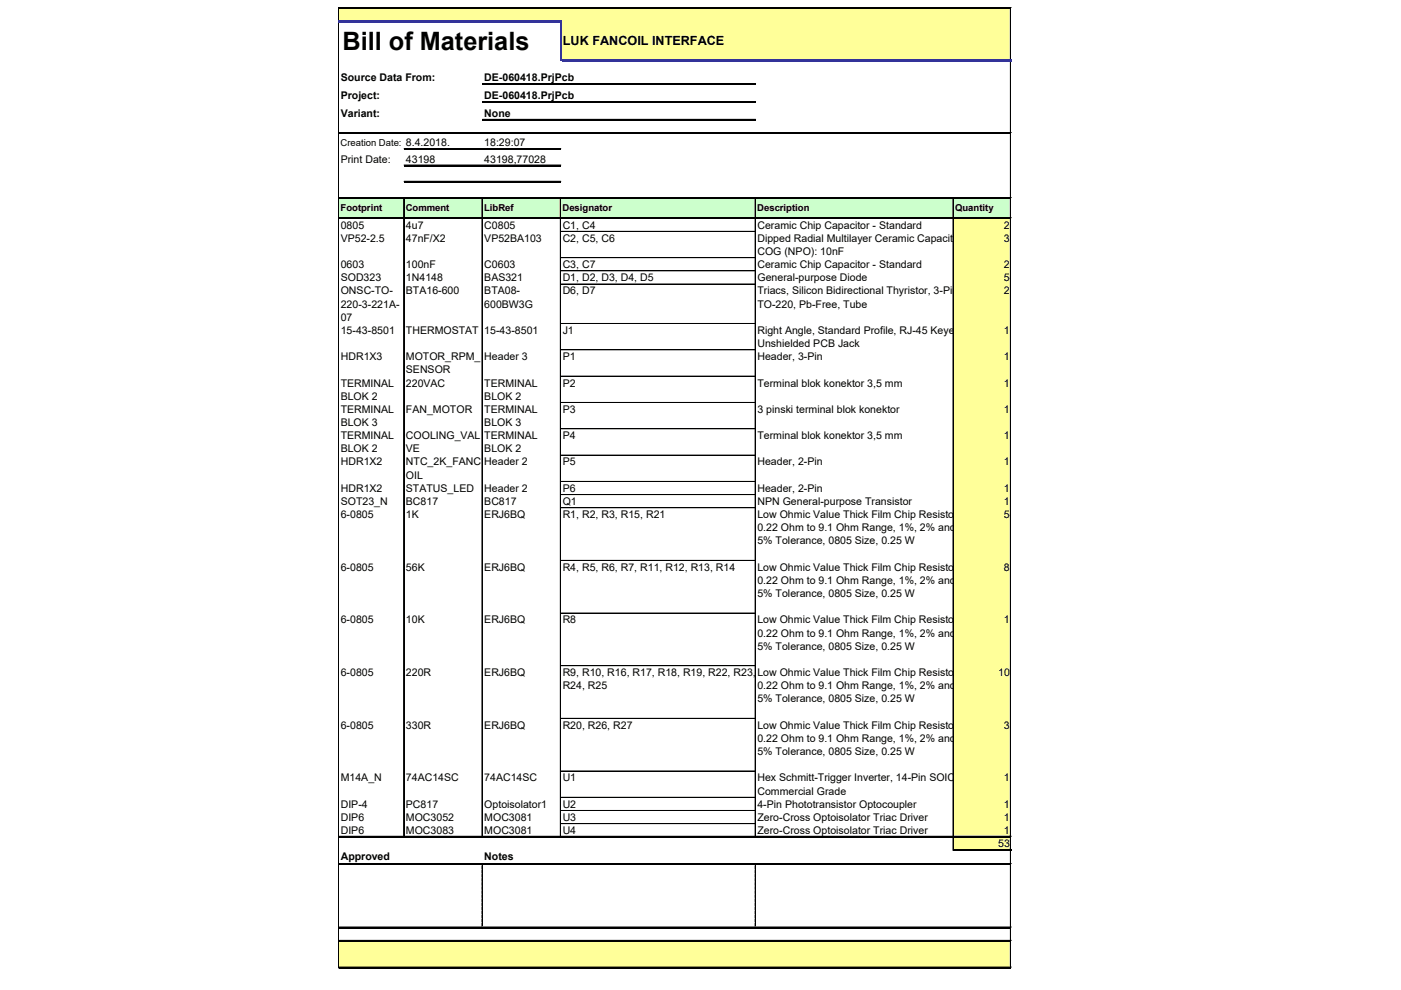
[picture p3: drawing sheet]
<svg xmlns="http://www.w3.org/2000/svg" width="297mm" height="210mm" viewBox="0 0 297 210" stroke-linecap="round" stroke-linejoin="round" font-family="sans-serif">
<defs><g id="words">
<text font-size="5.4" x="72.6" y="10.6">Bill of Materials</text>
<text font-size="2.7" x="119.3" y="9.6">LUK FANCOIL INTERFACE</text>
<g font-size="2.2">
<text x="72.2" y="17.2">Source Data From:</text>
<text x="102.7" y="17.2">DE-060418.PrjPcb</text>
<text x="72.2" y="21">Project:</text>
<text x="102.7" y="21">DE-060418.PrjPcb</text>
<text x="72.2" y="24.7">Variant:</text>
<text x="102.7" y="24.7">None</text>
<text x="72.2" y="34.5">Print Date:</text>
<text x="86.1" y="34.5">43198</text>
<text x="102.7" y="31">18:29:07</text>
<text x="102.7" y="34.5">43198,77028</text>
<text x="72.2" y="48.5">0805</text>
<text x="72.2" y="51.3">VP52-2.5</text>
<text x="86.1" y="48.5">4u7</text>
<text x="86.1" y="51.3">47nF/X2</text>
<text x="102.7" y="48.5">C0805</text>
<text x="102.7" y="51.3">VP52BA103</text>
<text x="119.3" y="48.5">C1, C4</text>
<text x="119.3" y="51.3">C2, C5, C6</text>
<text x="160.6" y="48.5">Ceramic Chip Capacitor - Standard</text>
<text x="160.6" y="51.3">Dipped Radial Multilayer Ceramic Capacitor</text>
<text x="212.8" y="48.5">2</text>
<text x="212.8" y="51.3">3</text>
<text x="72.2" y="56.8">0603</text>
<text x="72.2" y="59.6">SOD323</text>
<text x="86.1" y="56.8">100nF</text>
<text x="86.1" y="59.6">1N4148</text>
<text x="102.7" y="56.8">C0603</text>
<text x="102.7" y="59.6">BAS321</text>
<text x="119.3" y="56.8">C3, C7</text>
<text x="119.3" y="59.6">D1, D2, D3, D4, D5</text>
<text x="160.6" y="54">COG (NPO): 10nF</text>
<text x="160.6" y="56.8">Ceramic Chip Capacitor - Standard</text>
<text x="160.6" y="59.6">General-purpose Diode</text>
<text x="212.8" y="56.8">2</text>
<text x="212.8" y="59.6">5</text>
<text x="72.2" y="62.4">ONSC-TO-</text>
<text x="72.2" y="65.2">220-3-221A-</text>
<text x="86.1" y="62.4">BTA16-600</text>
<text x="102.7" y="62.4">BTA08-</text>
<text x="102.7" y="65.2">600BW3G</text>
<text x="119.3" y="62.4">D6, D7</text>
<text x="160.6" y="62.4">Triacs, Silicon Bidirectional Thyristor, 3-Pin</text>
<text x="160.6" y="65.2">TO-220, Pb-Free, Tube</text>
<text x="212.8" y="62.4">2</text>
<text x="72.2" y="68">07</text>
<text x="72.2" y="70.8">15-43-8501</text>
<text x="86.1" y="70.8">THERMOSTAT</text>
<text x="102.7" y="70.8">15-43-8501</text>
<text x="119.3" y="70.8">J1</text>
<text x="160.6" y="70.8">Right Angle, Standard Profile, RJ-45 Keyed,</text>
<text x="212.8" y="70.8">1</text>
<text x="72.2" y="76.4">HDR1X3</text>
<text x="86.1" y="76.4">MOTOR_RPM_</text>
<text x="102.7" y="76.4">Header 3</text>
<text x="119.3" y="76.4">P1</text>
<text x="160.6" y="73.6">Unshielded PCB Jack</text>
<text x="160.6" y="76.4">Header, 3-Pin</text>
<text x="212.8" y="76.4">1</text>
<text x="72.2" y="81.9">TERMINAL</text>
<text x="86.1" y="79.2">SENSOR</text>
<text x="86.1" y="81.9">220VAC</text>
<text x="102.7" y="81.9">TERMINAL</text>
<text x="119.3" y="81.9">P2</text>
<text x="160.6" y="81.9">Terminal blok konektor 3,5 mm</text>
<text x="212.8" y="81.9">1</text>
<text x="72.2" y="84.7">BLOK 2</text>
<text x="72.2" y="87.5">TERMINAL</text>
<text x="86.1" y="87.5">FAN_MOTOR</text>
<text x="102.7" y="84.7">BLOK 2</text>
<text x="102.7" y="87.5">TERMINAL</text>
<text x="119.3" y="87.5">P3</text>
<text x="160.6" y="87.5">3 pinski terminal blok konektor</text>
<text x="212.8" y="87.5">1</text>
<text x="72.2" y="90.3">BLOK 3</text>
<text x="72.2" y="93.1">TERMINAL</text>
<text x="72.2" y="95.9">BLOK 2</text>
<text x="86.1" y="93.1">COOLING_VAL</text>
<text x="86.1" y="95.9">VE</text>
<text x="102.7" y="90.3">BLOK 3</text>
<text x="102.7" y="93.1">TERMINAL</text>
<text x="102.7" y="95.9">BLOK 2</text>
<text x="119.3" y="93.1">P4</text>
<text x="160.6" y="93.1">Terminal blok konektor 3,5 mm</text>
<text x="212.8" y="93.1">1</text>
<text x="72.2" y="98.7">HDR1X2</text>
<text x="86.1" y="98.7">NTC_2K_FANC</text>
<text x="86.1" y="101.5">OIL</text>
<text x="102.7" y="98.7">Header 2</text>
<text x="119.3" y="98.7">P5</text>
<text x="160.6" y="98.7">Header, 2-Pin</text>
<text x="212.8" y="98.7">1</text>
<text x="72.2" y="104.3">HDR1X2</text>
<text x="72.2" y="107.1">SOT23_N</text>
<text x="86.1" y="104.3">STATUS_LED</text>
<text x="86.1" y="107.1">BC817</text>
<text x="102.7" y="104.3">Header 2</text>
<text x="102.7" y="107.1">BC817</text>
<text x="119.3" y="104.3">P6</text>
<text x="119.3" y="107.1">Q1</text>
<text x="160.6" y="104.3">Header, 2-Pin</text>
<text x="160.6" y="107.1">NPN General-purpose Transistor</text>
<text x="212.8" y="104.3">1</text>
<text x="212.8" y="107.1">1</text>
<text x="72.2" y="109.9">6-0805</text>
<text x="86.1" y="109.9">1K</text>
<text x="102.7" y="109.9">ERJ6BQ</text>
<text x="119.3" y="109.9">R1, R2, R3, R15, R21</text>
<text x="160.6" y="109.9">Low Ohmic Value Thick Film Chip Resistor,</text>
<text x="160.6" y="112.6">0.22 Ohm to 9.1 Ohm Range, 1%, 2% and</text>
<text x="212.8" y="109.9">5</text>
<text x="160.6" y="115.4">5% Tolerance, 0805 Size, 0.25 W</text>
<text x="72.2" y="121">6-0805</text>
<text x="86.1" y="121">56K</text>
<text x="102.7" y="121">ERJ6BQ</text>
<text x="119.3" y="121">R4, R5, R6, R7, R11, R12, R13, R14</text>
<text x="160.6" y="121">Low Ohmic Value Thick Film Chip Resistor,</text>
<text x="160.6" y="123.8">0.22 Ohm to 9.1 Ohm Range, 1%, 2% and</text>
<text x="212.8" y="121">8</text>
<text x="160.6" y="126.6">5% Tolerance, 0805 Size, 0.25 W</text>
<text x="72.2" y="132.2">6-0805</text>
<text x="86.1" y="132.2">10K</text>
<text x="102.7" y="132.2">ERJ6BQ</text>
<text x="119.3" y="132.2">R8</text>
<text x="160.6" y="132.2">Low Ohmic Value Thick Film Chip Resistor,</text>
<text x="160.6" y="135">0.22 Ohm to 9.1 Ohm Range, 1%, 2% and</text>
<text x="160.6" y="137.8">5% Tolerance, 0805 Size, 0.25 W</text>
<text x="212.8" y="132.2">1</text>
<text x="72.2" y="143.3">6-0805</text>
<text x="86.1" y="143.3">220R</text>
<text x="102.7" y="143.3">ERJ6BQ</text>
<text x="119.3" y="143.3">R9, R10, R16, R17, R18, R19, R22, R23,</text>
<text x="160.6" y="143.3">Low Ohmic Value Thick Film Chip Resistor,</text>
<text x="211.7" y="143.3">10</text>
<text x="119.3" y="146.1">R24, R25</text>
<text x="160.6" y="146.1">0.22 Ohm to 9.1 Ohm Range, 1%, 2% and</text>
<text x="160.6" y="148.9">5% Tolerance, 0805 Size, 0.25 W</text>
<text x="72.2" y="154.5">6-0805</text>
<text x="86.1" y="154.5">330R</text>
<text x="102.7" y="154.5">ERJ6BQ</text>
<text x="119.3" y="154.5">R20, R26, R27</text>
<text x="160.6" y="154.5">Low Ohmic Value Thick Film Chip Resistor,</text>
<text x="212.8" y="154.5">3</text>
<text x="160.6" y="157.3">0.22 Ohm to 9.1 Ohm Range, 1%, 2% and</text>
<text x="160.6" y="160.1">5% Tolerance, 0805 Size, 0.25 W</text>
<text x="72.2" y="165.7">M14A_N</text>
<text x="86.1" y="165.7">74AC14SC</text>
<text x="102.7" y="165.7">74AC14SC</text>
<text x="119.3" y="165.7">U1</text>
<text x="160.6" y="165.7">Hex Schmitt-Trigger Inverter, 14-Pin SOIC,</text>
<text x="212.8" y="165.7">1</text>
<text x="72.2" y="171.2">DIP-4</text>
<text x="86.1" y="171.2">PC817</text>
<text x="102.7" y="171.2">Optoisolator1</text>
<text x="119.3" y="171.2">U2</text>
<text x="160.6" y="168.5">Commercial Grade</text>
<text x="160.6" y="171.2">4-Pin Phototransistor Optocoupler</text>
<text x="212.8" y="171.2">1</text>
<text x="72.2" y="174">DIP6</text>
<text x="72.2" y="176.8">DIP6</text>
<text x="86.1" y="174">MOC3052</text>
<text x="86.1" y="176.8">MOC3083</text>
<text x="102.7" y="174">MOC3081</text>
<text x="102.7" y="176.8">MOC3081</text>
<text x="119.3" y="174">U3</text>
<text x="119.3" y="176.8">U4</text>
<text x="160.6" y="174">Zero-Cross Optoisolator Triac Driver</text>
<text x="160.6" y="176.8">Zero-Cross Optoisolator Triac Driver</text>
<text x="211.7" y="179.6">53</text>
<text x="212.8" y="174">1</text>
<text x="212.8" y="176.8">1</text>
<text x="72.2" y="182.4">Approved</text>
<text x="102.7" y="182.4">Notes</text>
</g>
<g font-size="2">
<text x="72.2" y="31">Creation Date: 8.4.2018.</text>
<text x="72.2" y="44.8">Footprint</text>
<text x="86" y="44.8">Comment</text>
<text x="102.6" y="44.8">LibRef</text>
<text x="119.3" y="44.8">Designator</text>
<text x="160.6" y="44.8">Description</text>
<text x="202.5" y="44.8">Quantity</text>
</g>
</g></defs>
<g fill="#ff9">
<path d="M71.9 1.7h142.4v2.9h-142.4z"/>
<path d="M118.9 4.6h95.4v8.2h-95.4z"/>
</g>
<path d="M71.9 42h142.4v4.3h-142.4z" fill="#cfc"/>
<g fill="#ff9">
<path d="M202.2 46.3h12.1v2.8h-12.1z"/>
<path d="M202.2 49.1h12.1v5.5h-12.1z"/>
<path d="M202.2 54.6h12.1v2.8h-12.1z"/>
<path d="M202.2 57.4h12.1v2.8h-12.1z"/>
<path d="M202.2 60.2h12.1v8.4h-12.1z"/>
<path d="M202.2 68.6h12.1v5.6h-12.1z"/>
<path d="M202.2 74.2h12.1v5.6h-12.1z"/>
<path d="M202.2 79.7h12.1v5.6h-12.1z"/>
<path d="M202.2 85.3h12.1v5.6h-12.1z"/>
<path d="M202.2 90.9h12.1v5.6h-12.1z"/>
<path d="M202.2 96.5h12.1v5.6h-12.1z"/>
<path d="M202.2 102.1h12.1v2.8h-12.1z"/>
<path d="M202.2 104.9h12.1v2.8h-12.1z"/>
<path d="M202.2 107.7h12.1v11.1h-12.1z"/>
<path d="M202.2 118.8h12.1v11.2h-12.1z"/>
<path d="M202.2 130h12.1v11.2h-12.1z"/>
<path d="M202.2 141.1h12.1v11.2h-12.1z"/>
<path d="M202.2 152.3h12.1v11.2h-12.1z"/>
<path d="M202.2 163.5h12.1v5.6h-12.1z"/>
<path d="M202.2 169h12.1v2.8h-12.1z"/>
<path d="M202.2 171.8h12.1v2.8h-12.1z"/>
<path d="M202.2 174.6h12.1v2.8h-12.1z"/>
<path d="M202.2 177.4h12.1v2.8h-12.1z"/>
<path d="M71.9 199.5h142.4v5.7h-142.4z"/>
</g>
<g fill="none" stroke="#000" stroke-width=".21">
<path d="M71.7 1.5v2.9M71.7 4.8v200.5M71.8 1.5v2.9M71.8 4.8v200.5M71.9 1.5h142.5M71.9 1.6h142.5M102.3 17.8h57.9M102.3 17.9h57.9M214.2 1.7v10.9M214.2 13v192.3M214.3 1.7v10.9M214.3 13v192.3"/>
<path d="M71.9 28.1h142.5M71.9 28.2h142.5M85.7 31.5h33.2M85.7 31.7h33.2M85.7 35h33.2M85.7 35.1h33.2M85.7 38.4h33.2M85.7 38.5h33.2M102.3 21.5h57.9M102.3 21.6h57.9M102.3 25.3h57.9M102.3 25.4h57.9"/>
<path d="M71.9 41.9h142.5M71.9 42h142.5M71.9 46.2h142.5M71.9 46.3h142.5M85.6 42.1v135.4M85.7 42.1v135.4M102.2 42.1v135.4M102.3 42.1v135.4M118.8 42.1v135.4M118.9 42.1v135.4M119 49.1h41.1M119 54.6h41.1"/>
<path d="M119 57.4h41.1M160.1 42.1v135.4M160.2 42.1v135.4M202.1 42.1v138.2M202.2 42.1v138.2M119 60.2h41.1M119 68.6h41.1M119 74.2h41.1M119 79.7l41.1 .1M119 85.3h41.1M119 90.9h41.1M119 96.5h41.1"/>
<path d="M119 102.1h41.1M119 104.9h41.1M119 107.7h41.1M119 118.8h41.1M119 130h41.1M119 141.1h41.1M119 152.3h41.1M71.9 177.3h142.5M71.9 177.4h142.5M119 163.5h41.1M119 169l41.1 .1M119 171.8h41.1"/>
<path d="M119 174.6h41.1M71.9 183.1h142.5M71.9 183.2h142.5M71.9 196.5h142.5M71.9 196.7h142.5M71.9 199.4h142.5M71.9 199.5h142.5M102.2 183.4v.1M102.2 183.7v.6M102.2 184.5v.7M102.2 185.4v.6M102.2 186.2v.7"/>
<path d="M102.2 187.1v.6M102.2 188v.6M102.2 188.8v.7M102.2 189.7v.6M102.2 190.5v.7M102.2 191.4v.6M102.2 192.3v.6M102.2 193.1v.7M102.2 194v.6M102.2 194.8v.7M102.2 195.7v.6M102.2 196.5v.2"/>
<path d="M160.1 183.4v.1M160.1 183.7v.6M160.1 184.5v.7M160.1 185.4v.6M160.1 186.2v.7M160.1 187.1v.6M160.1 188v.6M160.1 188.8v.7M160.1 189.7v.6M160.1 190.5v.7M160.1 191.4v.6M160.1 192.3v.6"/>
<path d="M160.1 193.1v.7M160.1 194v.6M160.1 194.8v.7M160.1 195.7v.6M160.1 196.5v.2M202.3 180.1h12.1M202.3 180.2h12.1M71.9 205h142.5M71.9 205.1h142.5"/>
</g>
<path d="M118.9 4.8v8.2" fill="none" stroke="#339" stroke-width=".4"/>
<g fill="#000">
<path d="M102.2 183.4l.2 .1zM102.2 183.7h.2v.6h-.2zM102.2 184.5h.2v.7h-.2zM102.2 185.4h.2v.6h-.2zM102.2 186.2h.2v.7h-.2zM102.2 187.1h.2v.6h-.2zM102.2 188h.2v.6h-.2zM102.2 188.8h.2v.7h-.2zM102.2 189.7h.2v.6h-.2zM102.2 190.5h.2v.7h-.2zM102.2 191.4h.2v.6h-.2zM102.2 192.3h.2v.6h-.2z"/>
<path d="M102.2 193.1h.2v.7h-.2zM102.2 194h.2v.6h-.2zM102.2 194.8h.2v.7h-.2zM102.2 195.7h.2v.6h-.2zM102.2 196.5l.2 .2zM160.1 183.4l.2 .1zM160.1 183.7h.2v.6h-.2zM160.1 184.5h.2v.7h-.2zM160.1 185.4h.2v.6h-.2zM160.1 186.2h.2v.7h-.2zM160.1 187.1h.2v.6h-.2zM160.1 188h.2v.6h-.2z"/>
<path d="M160.1 188.8h.2v.7h-.2zM160.1 189.7h.2v.6h-.2zM160.1 190.5h.2v.7h-.2zM160.1 191.4h.2v.6h-.2zM160.1 192.3h.2v.6h-.2zM160.1 193.1h.2v.7h-.2zM160.1 194h.2v.6h-.2zM160.1 194.8h.2v.7h-.2zM160.1 195.7h.2v.6h-.2zM160.1 196.5l.2 .2z"/>
</g>
<path d="M71.7 4.6h47.4M119.1 12.8h95.3" fill="none" stroke="#339" stroke-width=".43"/>
<use href="#words"/>
</svg>
